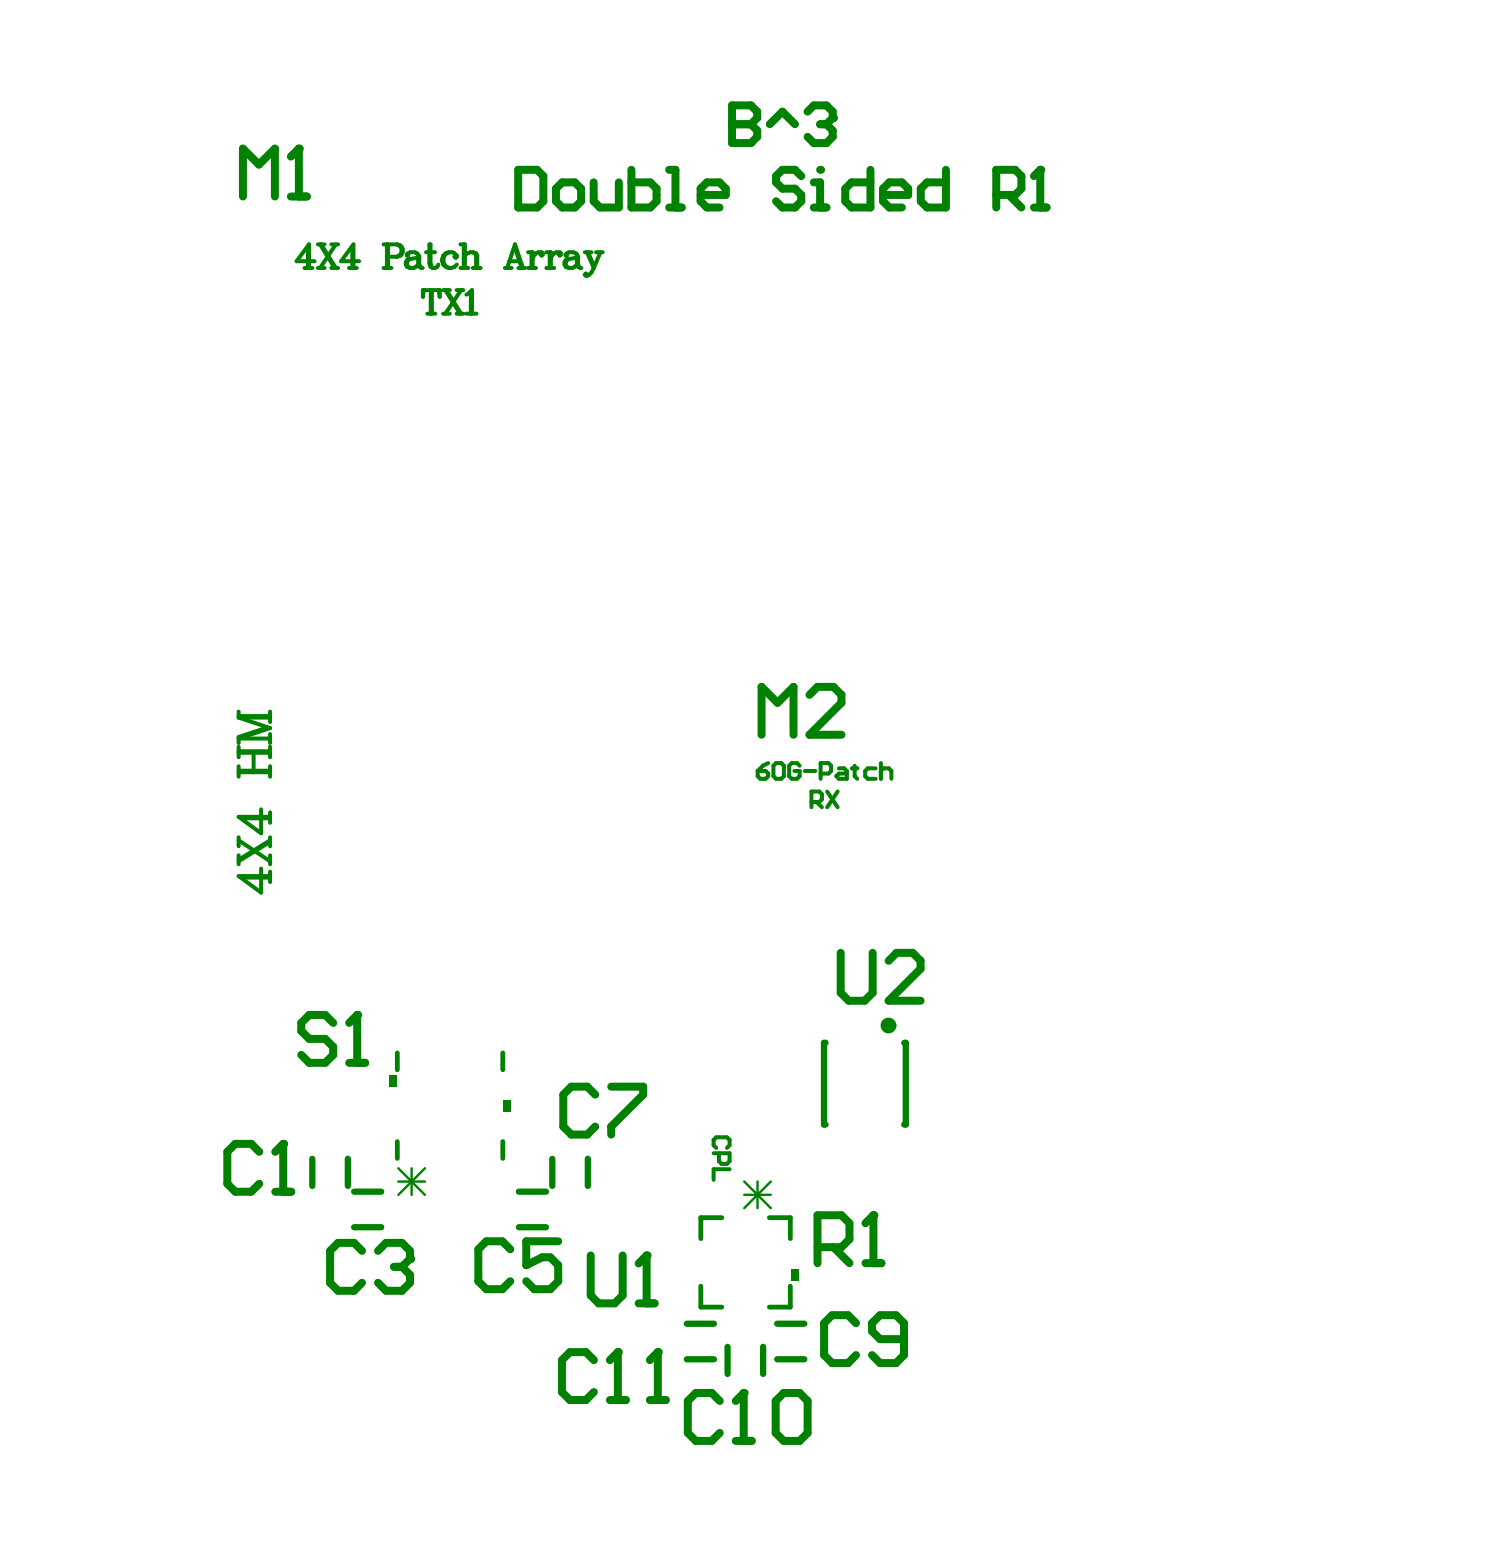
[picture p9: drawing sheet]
<svg xmlns="http://www.w3.org/2000/svg" width="159mm" height="166mm" viewBox="0 0 159 166" stroke-linecap="round" stroke-linejoin="round" font-family="sans-serif">
<g fill="#008100">
<path d="M83.7 134.3h.8v1.2h-.8z"/>
<path d="M53.2 116.4h.9v1.2h-.9z"/>
<path d="M41.2 113.7h.8v1.3h-.8z"/>
</g>
<g fill="none" stroke="#008100" stroke-width=".67">
<path d="M87.4 110.3h-.2v8.7h.2M95.7 110.3h.2v8.7h-.2M33.1 122.6v2.9M36.8 122.6v2.9M37.5 129.9h2.8M37.5 126.1h2.8M54.9 129.9h2.9M54.9 126.1h2.9M58.4 122.6v2.9M62.2 122.6v2.9M72.7 140.1h2.9M72.7 143.8h2.9"/>
<path d="M77 142.5v2.9M80.8 142.5v2.9M82.3 140.1h2.8M82.3 143.8h2.8"/>
</g>
<path d="M42 111.4v1.8M53.2 111.4v1.8M42 120.8v1.8M53.2 120.8v1.8M74.2 136.1v2.2h2.2M76.4 128.8h-2.2v2.3M81.4 128.8h2.2v2.3M83.6 136.1v2.2h-2.2" fill="none" stroke="#008100" stroke-width=".51"/>
<g fill="none" stroke="#008100" stroke-width=".42">
<path d="M80.2 81.6h.8l.3 .3v.2l-.3 .3h-.5l-.3-.3zM81.3 80.7l-.6 .3-.5 .6M81.9 81l.2-.3h.6l.3 .3v1.1l-.3 .3h-.6l-.2-.3zM84.6 81l-.2-.3h-.6l-.3 .3v1.1l.3 .3h.6l.2-.3v-.5h-.5M85.2 81.6h1.1M85.9 84.9h.8l.3-.3v-.6l-.3-.2h-.8v1.6M86.4 84.9l.6 .5M86.8 81.9h.9l.3-.3v-.6l-.3-.3h-.9v1.7M87.5 83.8l1.1 1.6M88.6 83.8l-1.1 1.6M88.8 81.3h.5l.3 .3v.8h-.8l-.3-.3 .3-.2h.8M90.2 81.3h.5"/>
<path d="M90.5 81v1.1l.2 .3M92.7 81.3h-.9l-.2 .3v.5l.2 .3h.9M93.2 81.6l.3-.3h.6l.2 .3v.8M93.2 80.7v1.7"/>
</g>
<path d="M77.5 11.2v3.9h2l.6-.6v-.7l-.6-.7h-2" fill="none" stroke="#008100" stroke-width=".85"/>
<circle cx="77.5" cy="13.1" r=".42" fill="#008100"/>
<path d="M77.5 11.2h2l.6 .6v.7l-.6 .6h-2M81.5 13.1l1.3-1.3 1.3 1.3M85.5 11.8l.6-.6h1.4l.6 .6v.7" fill="none" stroke="#008100" stroke-width=".85"/>
<circle cx="88.1" cy="12.5" r=".42" fill="#008100"/>
<g fill="none" stroke="#008100" stroke-width=".85">
<path d="M54.8 18h2l.7 .6v2.7l-.7 .7h-2zM58.8 20l.7-.7h1.3l.7 .7v1.3l-.7 .7h-1.3l-.7-.7zM62.8 19.3v2l.7 .7h2v-2.7M66.8 18v4h2l.7-.7v-1.3l-.7-.7h-2M70.8 18h.7v4M84.8 18.6l-.7-.6h-1.3l-.7 .6v.7l.7 .7h1.3l.7 .6v.7l-.7 .7h-1.3l-.7-.7M86.1 19.3h.7v2.7M86.8 13.1h.7M87.5 13.1l.6 .7v.7l-.6 .6h-1.4l-.6-.6M88.1 12.5l-.6 .6M70.8 22h1.4M74.1 20.6h2.7v-.6l-.7-.7h-1.3l-.7 .7v1.3l.7 .7h1.3"/>
<path d="M86.1 22h1.4"/>
</g>
<circle cx="86.8" cy="18" r=".42" fill="#008100"/>
<path d="M92.1 18v4h-2l-.6-.7v-1.3l.6-.7h2M100.1 18v4h-2l-.7-.7v-1.3l.7-.7h2M110.1 18v4M93.5 20.6h2.6v-.6l-.6-.7h-1.4l-.6 .7v1.3l.6 .7h1.4M105.4 20.6h2l.7-.6v-1.4l-.7-.6h-2v4M106.8 20.6l1.3 1.4M109.4 22h1.4" fill="none" stroke="#008100" stroke-width=".85"/>
<circle cx="110.1" cy="18" r=".42" fill="#008100"/>
<path d="M110.1 18l-.7 .6M63 115.8l-.8-.8h-1.7l-.9 .8v3.4l.9 .8h1.7l.8-.8M64.7 115h3.4v.8l-3.4 3.4v.8M54 132.2l-.8-.9h-1.7l-.9 .9v3.4l.9 .8h1.7l.8-.8M59.1 131.3h-3.4v2.6l1.7-.9h.8l.9 .9v1.7l-.9 .8h-1.7l-.8-.8M86.5 132h2.6l.8-.9v-1.7l-.8-.8h-2.6v5.1M88.2 132l1.7 1.7M91.6 133.7h1.7M92.4 128.6v5.1M90.6 140l-.8-.8h-1.7l-.9 .8v3.4l.9 .8h1.7l.8-.8M95.7 141.7h-2.6l-.8-.8v-.9l.8-.8h1.7l.9 .8v3.4l-.9 .8h-1.7l-.8-.8" fill="none" stroke="#008100" stroke-width=".85"/>
<g fill="none" stroke="#008100" stroke-width=".42">
<path d="M32.2 28.4h.9M32.6 26.1v2.3M33.3 27.6h-1.9l1.3-1.7v2.5M33.6 28.4h.8M33.6 25.9h.8M33.9 25.9l1.5 2.5M34 25.9l1.5 2.5M35.1 28.4h.7M35.1 25.9h.7M35.5 25.9l-1.6 2.5M36.9 28.4h.9M37.3 26.1v2.3"/>
<path d="M38 27.6h-1.9l1.3-1.7v2.5M40.6 28.4h.8M40.6 25.9h1.4M41 25.9v2.5M41.1 25.9v2.5M41.1 27.2h.9M42 25.9a.65 .65 0 0 1 .6 .6 .65 .65 0 0 1-.6 .7M42 25.9a.68 .68 0 0 1 .5 .6 .68 .68 0 0 1-.5 .7M43.2 26.9v.1h-.1l.1-.2 .2-.1h.5l.4 .2M43.4 27.4a.49 .49 0 0 0-.3 .5 .49 .49 0 0 0 .3 .5M43.4 27.4l-.3 .1-.2 .3 .2 .4 .3 .2M44.3 28l-.5 .4h-.4"/>
<path d="M44.3 26.9l.1 .3v.8l.2 .4M44.3 26.9v1.1M44.3 28l.1 .2 .2 .2M44.3 27.2l-.2 .1-.7 .1M44.6 28.4h.1M44.9 30.7l-.1 .7v-.7h1.7v.7l-.1-.7M45.1 26.7h.9M45.2 33.2h.9M45.4 25.9h.2v2l.2 .5-.2-.2-.2-.3zM45.6 30.7v2.5M45.7 30.7v2.5M46.4 28l-.1 .2-.5 .2"/>
<path d="M46.9 30.7h.7M46.9 33.2h.7M47.1 30.7l1.6 2.5M47.3 30.7l1.5 2.5M47.5 26.7a.68 .68 0 0 1 .8 .5l-.1 .1-.1-.1 .1-.2M47.5 26.7a.84 .84 0 0 0-.7 .8 .84 .84 0 0 0 .7 .9M47.5 26.7a.87 .87 0 0 0-.6 .8 .87 .87 0 0 0 .6 .9M48.3 30.7h.7M48.3 33.2h.7M48.3 28l-.2 .2-.6 .2M48.7 28.4h.9M48.7 25.9h.5v2.5"/>
<path d="M48.8 30.7l-1.7 2.5M49.1 25.9v2.5M49.4 33.2h1M49.4 31.2l.6-.5v2.5M49.8 30.8v2.4M50 28.4h.9M50 26.7l-.6 .1-.2 .2M50 26.7l.4 .1 .1 .2v1.4M50 26.7l.3 .1 .1 .2v1.4M53.4 28.4h.7M53.7 28.4l.8-2.5 .8 2.5M53.9 27.6h1.1"/>
<path d="M54.5 26.2l.7 2.2M54.9 28.4h.7M55.9 28.4h.8M55.9 26.7h.5v1.7M56.3 26.7v1.7M57.3 26.8l-.1 .1 .1 .1 .1-.2a.68 .68 0 0 0-.7 0 .68 .68 0 0 0-.3 .6M57.8 28.4h.9M57.8 26.7h.5v1.7M58.2 26.7v1.7M59.2 26.8l-.1 .1 .1 .1 .2-.2a.68 .68 0 0 0-.8 0 .68 .68 0 0 0-.3 .6M60 26.9v.1h-.1l.1-.2 .2-.1h.5l.4 .2M60.2 27.4a.49 .49 0 0 0-.3 .5 .49 .49 0 0 0 .3 .5"/>
<path d="M60.2 27.4l-.3 .1-.2 .3 .2 .4 .3 .2M61.1 28l-.5 .4h-.4M61.1 26.9l.1 .3v.8l.2 .4M61.1 26.9v1.1M61.1 28l.1 .2 .2 .2M61.1 27.2l-.2 .1-.7 .1M61.4 28.4h.1M61.9 26.7h.7M62.1 26.7l.7 1.7M62.2 26.7l.6 1.4M62.8 28.4a.96 .96 0 0 1-.8 .8l-.1-.1 .1-.2 .1 .2M63.1 26.7h.7"/>
<path d="M63.6 26.7l-.8 1.7M25.3 75.3v.6M25.3 79v1.1M25.3 79.6h3.3M25.3 79.5h3.3M25.3 75.9l3.3 1.1-3.3 1.1h3.3M25.3 75.9h3.3M25.3 75.8h3.3M26.8 79.6v2M28.1 77l-2.8 1v.6M28.6 75.3v1.1M28.6 77.7v.9"/>
<path d="M28.6 79v1.1M25.3 88.9l3.3 2.2M25.3 81.1v1.1M25.3 88.6v.9M25.3 90.5v.9M25.3 81.7h3.3M25.3 81.6h3.3M25.6 92.9h3M25.6 86.6h3M27.6 85.6v2.6l-2.3-1.8h3.3M27.6 91.9v2.5l-2.3-1.7h3.3M28.6 81.1v1.1"/>
<path d="M28.6 86v1.1M28.6 88.6v.9M28.6 90.5v.9M28.6 92.2v1.1M28.6 89.1l-3.3 2M28.6 88.9l-3.3 2.1M75.5 122h1.7v.9l-.3 .3h-.5l-.3-.3v-.9M75.8 121.5l-.3-.3v-.6l.3-.3h1.1l.3 .3v.6l-.3 .3M77.2 123.7h-1.7v1.1"/>
</g>
<path d="M42.2 123.6l2.8 2.8M42.2 125h2.8M43.6 123.6v2.8M45 123.6l-2.8 2.8M78.8 125l2.8 2.8M78.8 126.4h2.8M80.2 125v2.8M81.6 125l-2.8 2.8" fill="none" stroke="#008100" stroke-width=".25"/>
<circle cx="92.4" cy="128.6" r=".42" fill="#008100"/>
<path d="M80.6 77.7v-5l1.7 1.7 1.7-1.7v5M85.7 73.5l.8-.8h1.7l.9 .8v.9l-3.4 3.3h3.4M35.3 108.2l-.9-.8h-1.7l-.8 .8v.9l.8 .8h1.7l.9 .9v.8l-.9 .9h-1.7l-.8-.9M37 112.5h1.6M37.8 107.4v5.1M92.4 128.6l-.8 .8" fill="none" stroke="#008100" stroke-width=".85"/>
<circle cx="37.8" cy="107.4" r=".42" fill="#008100"/>
<path d="M37.8 107.4l-.8 .8M89 100.8v4.2l.8 .9h1.7l.9-.9v-4.2M94 101.7l.9-.9h1.7l.8 .9v.8l-3.4 3.4h3.4M62.5 132.8v4.3l.9 .8h1.7l.8-.8v-4.3M67.6 137.9h1.7M68.4 132.8v5.1" fill="none" stroke="#008100" stroke-width=".85"/>
<circle cx="68.4" cy="132.8" r=".42" fill="#008100"/>
<path d="M31.6 15.7v5.1M25.7 20.8v-5.1l1.7 1.7 1.7-1.7v5.1M30.8 20.8h1.7M68.4 132.8l-.8 .9" fill="none" stroke="#008100" stroke-width=".85"/>
<circle cx="31.6" cy="15.7" r=".42" fill="#008100"/>
<path d="M31.6 15.7l-.8 .9M62.9 143.9l-.9-.8h-1.7l-.8 .8v3.4l.8 .8h1.7l.9-.8M64.5 148.1h1.7M65.4 143.1v5" fill="none" stroke="#008100" stroke-width=".85"/>
<circle cx="65.4" cy="143.1" r=".42" fill="#008100"/>
<path d="M65.4 143.1l-.9 .8M68.8 148.1h1.7M69.6 143.1v5" fill="none" stroke="#008100" stroke-width=".85"/>
<circle cx="69.6" cy="143.1" r=".42" fill="#008100"/>
<path d="M69.6 143.1l-.8 .8M76.2 148.2l-.9-.8h-1.7l-.8 .8v3.4l.8 .9h1.7l.9-.9M77.9 152.5h1.7M78.7 147.4v5.1" fill="none" stroke="#008100" stroke-width=".85"/>
<circle cx="78.7" cy="147.4" r=".42" fill="#008100"/>
<path d="M38.3 132.4l-.8-.9h-1.7l-.9 .9v3.3l.9 .9h1.7l.8-.9M40 132.4l.9-.9h1.6l.9 .9v.8M78.7 147.4l-.8 .8M82.9 147.4h1.7l.9 .8v3.4l-.9 .9h-1.7l-.8-.9v-3.4z" fill="none" stroke="#008100" stroke-width=".85"/>
<circle cx="43.4" cy="133.2" r=".42" fill="#008100"/>
<path d="M27.4 121.9l-.8-.9h-1.7l-.8 .9v3.4l.8 .8h1.7l.8-.8M29.1 126.1h1.7M30 121v5.1M41.7 134h.8M42.5 134l.9 .9v.8l-.9 .9h-1.6l-.9-.9M43.4 133.2l-.9 .8" fill="none" stroke="#008100" stroke-width=".85"/>
<circle cx="30" cy="121" r=".42" fill="#008100"/>
<path d="M30 121l-.9 .9" fill="none" stroke="#008100" stroke-width=".85"/>
<circle cx="94" cy="108.5" r=".42" fill="none" stroke="#008100" stroke-width=".83"/>
</svg>
